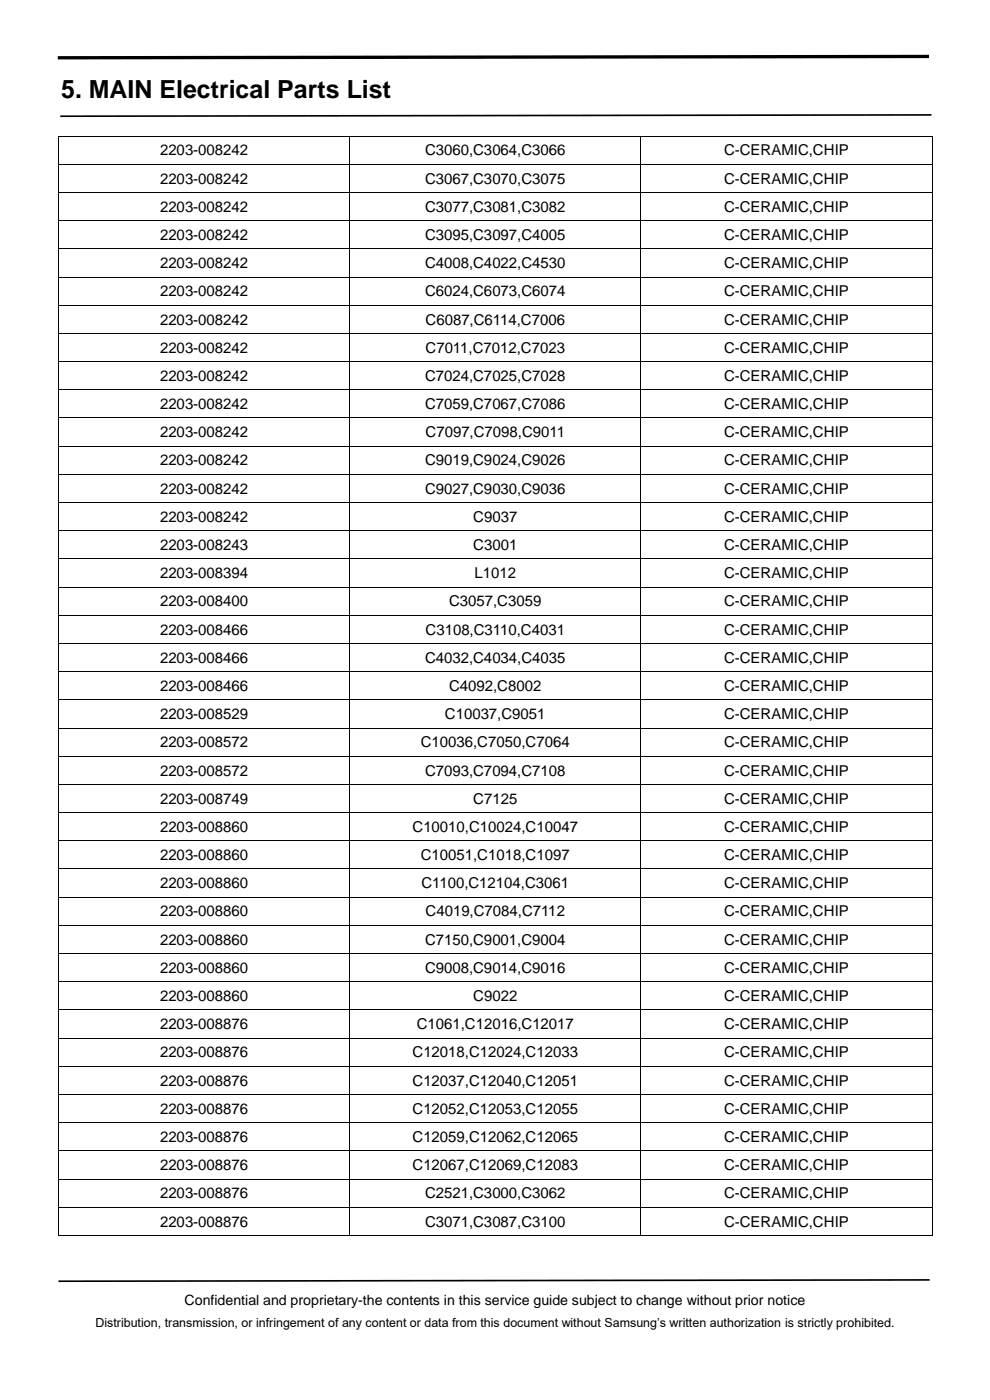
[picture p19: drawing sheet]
<svg xmlns="http://www.w3.org/2000/svg" width="210mm" height="297mm" viewBox="0 0 210 297" stroke-linecap="round" stroke-linejoin="round" font-family="sans-serif">
<defs><g id="words">
<text font-size="5.3" x="13" y="20.7">5. MAIN Electrical Parts List</text>
<g font-size="3.2">
<text x="34" y="33">2203-008242</text>
<text x="90.2" y="33">C3060,C3064,C3066</text>
<text x="153.6" y="33">C-CERAMIC,CHIP</text>
<text x="34" y="38.9">2203-008242</text>
<text x="90.2" y="38.9">C3067,C3070,C3075</text>
<text x="153.6" y="38.9">C-CERAMIC,CHIP</text>
<text x="34" y="44.9">2203-008242</text>
<text x="90.2" y="44.9">C3077,C3081,C3082</text>
<text x="153.6" y="44.9">C-CERAMIC,CHIP</text>
<text x="34" y="50.9">2203-008242</text>
<text x="90.2" y="50.9">C3095,C3097,C4005</text>
<text x="153.6" y="50.9">C-CERAMIC,CHIP</text>
<text x="34" y="56.9">2203-008242</text>
<text x="90.2" y="56.9">C4008,C4022,C4530</text>
<text x="153.6" y="56.9">C-CERAMIC,CHIP</text>
<text x="34" y="62.9">2203-008242</text>
<text x="90.2" y="62.9">C6024,C6073,C6074</text>
<text x="153.6" y="62.9">C-CERAMIC,CHIP</text>
<text x="34" y="68.9">2203-008242</text>
<text x="90.3" y="68.9">C6087,C6114,C7006</text>
<text x="153.6" y="68.9">C-CERAMIC,CHIP</text>
<text x="34" y="74.8">2203-008242</text>
<text x="90.3" y="74.8">C7011,C7012,C7023</text>
<text x="153.6" y="74.8">C-CERAMIC,CHIP</text>
<text x="34" y="80.8">2203-008242</text>
<text x="90.2" y="80.8">C7024,C7025,C7028</text>
<text x="153.6" y="80.8">C-CERAMIC,CHIP</text>
<text x="34" y="86.8">2203-008242</text>
<text x="90.2" y="86.8">C7059,C7067,C7086</text>
<text x="153.6" y="86.8">C-CERAMIC,CHIP</text>
<text x="34" y="92.8">2203-008242</text>
<text x="90.3" y="92.8">C7097,C7098,C9011</text>
<text x="153.6" y="92.8">C-CERAMIC,CHIP</text>
<text x="34" y="98.7">2203-008242</text>
<text x="90.2" y="98.7">C9019,C9024,C9026</text>
<text x="153.6" y="98.7">C-CERAMIC,CHIP</text>
<text x="34" y="104.7">2203-008242</text>
<text x="90.2" y="104.7">C9027,C9030,C9036</text>
<text x="153.6" y="104.7">C-CERAMIC,CHIP</text>
<text x="34" y="110.7">2203-008242</text>
<text x="100.4" y="110.7">C9037</text>
<text x="153.6" y="110.7">C-CERAMIC,CHIP</text>
<text x="34" y="116.7">2203-008243</text>
<text x="100.4" y="116.7">C3001</text>
<text x="153.6" y="116.7">C-CERAMIC,CHIP</text>
<text x="34" y="122.7">2203-008394</text>
<text x="100.7" y="122.7">L1012</text>
<text x="153.6" y="122.7">C-CERAMIC,CHIP</text>
<text x="34" y="128.7">2203-008400</text>
<text x="95.3" y="128.7">C3057,C3059</text>
<text x="153.6" y="128.7">C-CERAMIC,CHIP</text>
<text x="34" y="134.6">2203-008466</text>
<text x="90.3" y="134.6">C3108,C3110,C4031</text>
<text x="153.6" y="134.6">C-CERAMIC,CHIP</text>
<text x="34" y="140.6">2203-008466</text>
<text x="90.2" y="140.6">C4032,C4034,C4035</text>
<text x="153.6" y="140.6">C-CERAMIC,CHIP</text>
<text x="34" y="146.6">2203-008466</text>
<text x="95.3" y="146.6">C4092,C8002</text>
<text x="153.6" y="146.6">C-CERAMIC,CHIP</text>
<text x="34" y="152.6">2203-008529</text>
<text x="94.4" y="152.6">C10037,C9051</text>
<text x="153.6" y="152.6">C-CERAMIC,CHIP</text>
<text x="34" y="158.6">2203-008572</text>
<text x="89.3" y="158.6">C10036,C7050,C7064</text>
<text x="153.6" y="158.6">C-CERAMIC,CHIP</text>
<text x="34" y="164.5">2203-008572</text>
<text x="90.2" y="164.5">C7093,C7094,C7108</text>
<text x="153.6" y="164.5">C-CERAMIC,CHIP</text>
<text x="34" y="170.5">2203-008749</text>
<text x="100.4" y="170.5">C7125</text>
<text x="153.6" y="170.5">C-CERAMIC,CHIP</text>
<text x="34" y="176.5">2203-008860</text>
<text x="87.5" y="176.5">C10010,C10024,C10047</text>
<text x="153.6" y="176.5">C-CERAMIC,CHIP</text>
<text x="34" y="182.5">2203-008860</text>
<text x="89.3" y="182.5">C10051,C1018,C1097</text>
<text x="153.6" y="182.5">C-CERAMIC,CHIP</text>
<text x="34" y="188.5">2203-008860</text>
<text x="89.4" y="188.5">C1100,C12104,C3061</text>
<text x="153.6" y="188.5">C-CERAMIC,CHIP</text>
<text x="34" y="194.4">2203-008860</text>
<text x="90.3" y="194.4">C4019,C7084,C7112</text>
<text x="153.6" y="194.4">C-CERAMIC,CHIP</text>
<text x="34" y="200.4">2203-008860</text>
<text x="90.2" y="200.4">C7150,C9001,C9004</text>
<text x="153.6" y="200.4">C-CERAMIC,CHIP</text>
<text x="34" y="206.4">2203-008860</text>
<text x="90.2" y="206.4">C9008,C9014,C9016</text>
<text x="153.6" y="206.4">C-CERAMIC,CHIP</text>
<text x="34" y="212.4">2203-008860</text>
<text x="100.4" y="212.4">C9022</text>
<text x="153.6" y="212.4">C-CERAMIC,CHIP</text>
<text x="34" y="218.3">2203-008876</text>
<text x="88.4" y="218.3">C1061,C12016,C12017</text>
<text x="153.6" y="218.3">C-CERAMIC,CHIP</text>
<text x="34" y="224.3">2203-008876</text>
<text x="87.5" y="224.3">C12018,C12024,C12033</text>
<text x="153.6" y="224.3">C-CERAMIC,CHIP</text>
<text x="34" y="230.3">2203-008876</text>
<text x="87.5" y="230.3">C12037,C12040,C12051</text>
<text x="153.6" y="230.3">C-CERAMIC,CHIP</text>
<text x="34" y="236.3">2203-008876</text>
<text x="87.5" y="236.3">C12052,C12053,C12055</text>
<text x="153.6" y="236.3">C-CERAMIC,CHIP</text>
<text x="34" y="242.3">2203-008876</text>
<text x="87.5" y="242.3">C12059,C12062,C12065</text>
<text x="153.6" y="242.3">C-CERAMIC,CHIP</text>
<text x="34" y="248.3">2203-008876</text>
<text x="87.5" y="248.3">C12067,C12069,C12083</text>
<text x="153.6" y="248.3">C-CERAMIC,CHIP</text>
<text x="34" y="254.2">2203-008876</text>
<text x="90.2" y="254.2">C2521,C3000,C3062</text>
<text x="153.6" y="254.2">C-CERAMIC,CHIP</text>
<text x="34" y="260.2">2203-008876</text>
<text x="90.2" y="260.2">C3071,C3087,C3100</text>
<text x="153.6" y="260.2">C-CERAMIC,CHIP</text>
</g>
<text font-size="3" x="39.2" y="276.8">Confidential and proprietary-the contents in this service guide subject to change without prior notice</text>
<text font-size="2.6" x="20.2" y="281.4">Distribution, transmission, or infringement of any content or data from this document without Samsung’s written authorization is strictly prohibited.</text>
</g></defs>
<path d="M197.6 24.4l-184.8 .3M197.2 271.5l-184.8 .3" fill="none" stroke="#000" stroke-width=".35"/>
<path d="M197.1 12l-184.8 .3" fill="none" stroke="#000" stroke-width=".71" stroke-linecap="butt"/>
<g fill="#000">
<path d="M12.3 28.8h.2v.2h-.2z" fill-rule="evenodd"/>
<path d="M12.3 28.8h.2v.2h-.2z" fill-rule="evenodd"/>
<path d="M12.3 34.8h.2v.1h-.2z" fill-rule="evenodd"/>
<path d="M74.1 28.8h.2v.2h-.2z" fill-rule="evenodd"/>
<path d="M74.1 34.8h.2v.1h-.2z" fill-rule="evenodd"/>
<path d="M135.9 28.8h.2v.2h-.2z" fill-rule="evenodd"/>
<path d="M135.9 34.8h.2v.1h-.2z" fill-rule="evenodd"/>
<path d="M197.7 28.8h.1v.2h-.1z" fill-rule="evenodd"/>
<path d="M197.7 28.8h.1v.2h-.1z" fill-rule="evenodd"/>
<path d="M197.7 34.8h.1v.1h-.1z" fill-rule="evenodd"/>
<path d="M12.3 40.7h.2v.2h-.2z" fill-rule="evenodd"/>
<path d="M12.3 46.7h.2v.2h-.2z" fill-rule="evenodd"/>
<path d="M12.3 52.7h.2v.2h-.2z" fill-rule="evenodd"/>
<path d="M12.3 58.7h.2v.2h-.2z" fill-rule="evenodd"/>
<path d="M74.1 40.7h.2v.2h-.2z" fill-rule="evenodd"/>
<path d="M74.1 46.7h.2v.2h-.2z" fill-rule="evenodd"/>
<path d="M74.1 52.7h.2v.2h-.2z" fill-rule="evenodd"/>
<path d="M74.1 58.7h.2v.2h-.2z" fill-rule="evenodd"/>
<path d="M135.9 40.7h.2v.2h-.2z" fill-rule="evenodd"/>
<path d="M135.9 46.7h.2v.2h-.2z" fill-rule="evenodd"/>
<path d="M135.9 52.7h.2v.2h-.2z" fill-rule="evenodd"/>
<path d="M135.9 58.7h.2v.2h-.2z" fill-rule="evenodd"/>
<path d="M197.7 40.7h.1v.2h-.1z" fill-rule="evenodd"/>
<path d="M197.7 46.7h.1v.2h-.1z" fill-rule="evenodd"/>
<path d="M197.7 52.7h.1v.2h-.1z" fill-rule="evenodd"/>
<path d="M197.7 58.7h.1v.2h-.1z" fill-rule="evenodd"/>
<path d="M12.3 64.7h.2v.1h-.2z" fill-rule="evenodd"/>
<path d="M12.3 70.6h.2v.2h-.2z" fill-rule="evenodd"/>
<path d="M12.3 76.6h.2v.2h-.2z" fill-rule="evenodd"/>
<path d="M74.1 64.7h.2v.1h-.2z" fill-rule="evenodd"/>
<path d="M74.1 70.6h.2v.2h-.2z" fill-rule="evenodd"/>
<path d="M74.1 76.6h.2v.2h-.2z" fill-rule="evenodd"/>
<path d="M135.9 64.7h.2v.1h-.2z" fill-rule="evenodd"/>
<path d="M135.9 70.6h.2v.2h-.2z" fill-rule="evenodd"/>
<path d="M135.9 76.6h.2v.2h-.2z" fill-rule="evenodd"/>
<path d="M197.7 64.7h.1v.1h-.1z" fill-rule="evenodd"/>
<path d="M197.7 70.6h.1v.2h-.1z" fill-rule="evenodd"/>
<path d="M197.7 76.6h.1v.2h-.1z" fill-rule="evenodd"/>
<path d="M12.3 82.6h.2v.2h-.2z" fill-rule="evenodd"/>
<path d="M12.3 88.6h.2v.2h-.2z" fill-rule="evenodd"/>
<path d="M12.3 94.6h.2v.1h-.2z" fill-rule="evenodd"/>
<path d="M74.1 82.6h.2v.2h-.2z" fill-rule="evenodd"/>
<path d="M74.1 88.6h.2v.2h-.2z" fill-rule="evenodd"/>
<path d="M74.1 94.6h.2v.1h-.2z" fill-rule="evenodd"/>
<path d="M135.9 82.6h.2v.2h-.2z" fill-rule="evenodd"/>
<path d="M135.9 88.6h.2v.2h-.2z" fill-rule="evenodd"/>
<path d="M135.9 94.6h.2v.1h-.2z" fill-rule="evenodd"/>
<path d="M197.7 82.6h.1v.2h-.1z" fill-rule="evenodd"/>
<path d="M197.7 88.6h.1v.2h-.1z" fill-rule="evenodd"/>
<path d="M197.7 94.6h.1v.1h-.1z" fill-rule="evenodd"/>
<path d="M12.3 100.5h.2v.2h-.2z" fill-rule="evenodd"/>
<path d="M12.3 106.5h.2v.2h-.2z" fill-rule="evenodd"/>
<path d="M12.3 112.5h.2v.2h-.2z" fill-rule="evenodd"/>
<path d="M12.3 118.5h.2v.1h-.2z" fill-rule="evenodd"/>
<path d="M74.1 100.5h.2v.2h-.2z" fill-rule="evenodd"/>
<path d="M74.1 106.5h.2v.2h-.2z" fill-rule="evenodd"/>
<path d="M74.1 112.5h.2v.2h-.2z" fill-rule="evenodd"/>
<path d="M74.1 118.5h.2v.1h-.2z" fill-rule="evenodd"/>
<path d="M135.9 100.5h.2v.2h-.2z" fill-rule="evenodd"/>
<path d="M135.9 106.5h.2v.2h-.2z" fill-rule="evenodd"/>
<path d="M135.9 112.5h.2v.2h-.2z" fill-rule="evenodd"/>
<path d="M135.9 118.5h.2v.1h-.2z" fill-rule="evenodd"/>
<path d="M197.7 100.5h.1v.2h-.1z" fill-rule="evenodd"/>
<path d="M197.7 106.5h.1v.2h-.1z" fill-rule="evenodd"/>
<path d="M197.7 112.5h.1v.2h-.1z" fill-rule="evenodd"/>
<path d="M197.7 118.5h.1v.1h-.1z" fill-rule="evenodd"/>
<path d="M12.3 124.5h.2v.1h-.2z" fill-rule="evenodd"/>
<path d="M12.3 130.4h.2v.2h-.2z" fill-rule="evenodd"/>
<path d="M12.3 136.4h.2v.2h-.2z" fill-rule="evenodd"/>
<path d="M74.1 124.5h.2v.1h-.2z" fill-rule="evenodd"/>
<path d="M74.1 130.4h.2v.2h-.2z" fill-rule="evenodd"/>
<path d="M74.1 136.4h.2v.2h-.2z" fill-rule="evenodd"/>
<path d="M135.9 124.5h.2v.1h-.2z" fill-rule="evenodd"/>
<path d="M135.9 130.4h.2v.2h-.2z" fill-rule="evenodd"/>
<path d="M135.9 136.4h.2v.2h-.2z" fill-rule="evenodd"/>
<path d="M197.7 124.5h.1v.1h-.1z" fill-rule="evenodd"/>
<path d="M197.7 130.4h.1v.2h-.1z" fill-rule="evenodd"/>
<path d="M197.7 136.4h.1v.2h-.1z" fill-rule="evenodd"/>
<path d="M12.3 142.4h.2v.2h-.2z" fill-rule="evenodd"/>
<path d="M12.3 148.4h.2v.2h-.2z" fill-rule="evenodd"/>
<path d="M12.3 154.4h.2v.1h-.2z" fill-rule="evenodd"/>
<path d="M74.1 142.4h.2v.2h-.2z" fill-rule="evenodd"/>
<path d="M74.1 148.4h.2v.2h-.2z" fill-rule="evenodd"/>
<path d="M74.1 154.4h.2v.1h-.2z" fill-rule="evenodd"/>
<path d="M135.9 142.4h.2v.2h-.2z" fill-rule="evenodd"/>
<path d="M135.9 148.4h.2v.2h-.2z" fill-rule="evenodd"/>
<path d="M135.9 154.4h.2v.1h-.2z" fill-rule="evenodd"/>
<path d="M197.7 142.4h.1v.2h-.1z" fill-rule="evenodd"/>
<path d="M197.7 148.4h.1v.2h-.1z" fill-rule="evenodd"/>
<path d="M197.7 154.4h.1v.1h-.1z" fill-rule="evenodd"/>
<path d="M12.3 160.4h.2v.1h-.2z" fill-rule="evenodd"/>
<path d="M12.3 166.3h.2v.2h-.2z" fill-rule="evenodd"/>
<path d="M12.3 172.3h.2v.2h-.2z" fill-rule="evenodd"/>
<path d="M12.3 178.3h.2v.1h-.2z" fill-rule="evenodd"/>
<path d="M74.1 160.4h.2v.1h-.2z" fill-rule="evenodd"/>
<path d="M74.1 166.3h.2v.2h-.2z" fill-rule="evenodd"/>
<path d="M74.1 172.3h.2v.2h-.2z" fill-rule="evenodd"/>
<path d="M74.1 178.3h.2v.1h-.2z" fill-rule="evenodd"/>
<path d="M135.9 160.4h.2v.1h-.2z" fill-rule="evenodd"/>
<path d="M135.9 166.3h.2v.2h-.2z" fill-rule="evenodd"/>
<path d="M135.9 172.3h.2v.2h-.2z" fill-rule="evenodd"/>
<path d="M135.9 178.3h.2v.1h-.2z" fill-rule="evenodd"/>
<path d="M197.7 160.4h.1v.1h-.1z" fill-rule="evenodd"/>
<path d="M197.7 166.3h.1v.2h-.1z" fill-rule="evenodd"/>
<path d="M197.7 172.3h.1v.2h-.1z" fill-rule="evenodd"/>
<path d="M197.7 178.3h.1v.1h-.1z" fill-rule="evenodd"/>
<path d="M12.3 184.3h.2v.1h-.2z" fill-rule="evenodd"/>
<path d="M12.3 190.2h.2v.2h-.2z" fill-rule="evenodd"/>
<path d="M12.3 196.2h.2v.2h-.2z" fill-rule="evenodd"/>
<path d="M74.1 184.3h.2v.1h-.2z" fill-rule="evenodd"/>
<path d="M74.1 190.2h.2v.2h-.2z" fill-rule="evenodd"/>
<path d="M74.1 196.2h.2v.2h-.2z" fill-rule="evenodd"/>
<path d="M135.9 184.3h.2v.1h-.2z" fill-rule="evenodd"/>
<path d="M135.9 190.2h.2v.2h-.2z" fill-rule="evenodd"/>
<path d="M135.9 196.2h.2v.2h-.2z" fill-rule="evenodd"/>
<path d="M197.7 184.3h.1v.1h-.1z" fill-rule="evenodd"/>
<path d="M197.7 190.2h.1v.2h-.1z" fill-rule="evenodd"/>
<path d="M197.7 196.2h.1v.2h-.1z" fill-rule="evenodd"/>
<path d="M12.3 202.2h.2v.2h-.2z" fill-rule="evenodd"/>
<path d="M12.3 208.2h.2v.2h-.2z" fill-rule="evenodd"/>
<path d="M12.3 214.2h.2v.1h-.2z" fill-rule="evenodd"/>
<path d="M74.1 202.2h.2v.2h-.2z" fill-rule="evenodd"/>
<path d="M74.1 208.2h.2v.2h-.2z" fill-rule="evenodd"/>
<path d="M74.1 214.2h.2v.1h-.2z" fill-rule="evenodd"/>
<path d="M135.9 202.2h.2v.2h-.2z" fill-rule="evenodd"/>
<path d="M135.9 208.2h.2v.2h-.2z" fill-rule="evenodd"/>
<path d="M135.9 214.2h.2v.1h-.2z" fill-rule="evenodd"/>
<path d="M197.7 202.2h.1v.2h-.1z" fill-rule="evenodd"/>
<path d="M197.7 208.2h.1v.2h-.1z" fill-rule="evenodd"/>
<path d="M197.7 214.2h.1v.1h-.1z" fill-rule="evenodd"/>
<path d="M12.3 220.1h.2v.2h-.2z" fill-rule="evenodd"/>
<path d="M12.3 226.1h.2v.2h-.2z" fill-rule="evenodd"/>
<path d="M12.3 232.1h.2v.2h-.2z" fill-rule="evenodd"/>
<path d="M12.3 238.1h.2v.1h-.2z" fill-rule="evenodd"/>
<path d="M74.1 220.1h.2v.2h-.2z" fill-rule="evenodd"/>
<path d="M74.1 226.1h.2v.2h-.2z" fill-rule="evenodd"/>
<path d="M74.1 232.1h.2v.2h-.2z" fill-rule="evenodd"/>
<path d="M74.1 238.1h.2v.1h-.2z" fill-rule="evenodd"/>
<path d="M135.9 220.1h.2v.2h-.2z" fill-rule="evenodd"/>
<path d="M135.9 226.1h.2v.2h-.2z" fill-rule="evenodd"/>
<path d="M135.9 232.1h.2v.2h-.2z" fill-rule="evenodd"/>
<path d="M135.9 238.1h.2v.1h-.2z" fill-rule="evenodd"/>
<path d="M197.7 220.1h.1v.2h-.1z" fill-rule="evenodd"/>
<path d="M197.7 226.1h.1v.2h-.1z" fill-rule="evenodd"/>
<path d="M197.7 232.1h.1v.2h-.1z" fill-rule="evenodd"/>
<path d="M197.7 238.1h.1v.1h-.1z" fill-rule="evenodd"/>
<path d="M12.3 244.1h.2v.1h-.2z" fill-rule="evenodd"/>
<path d="M12.3 250h.2v.2h-.2z" fill-rule="evenodd"/>
<path d="M12.3 256h.2v.2h-.2z" fill-rule="evenodd"/>
<path d="M74.1 244.1h.2v.1h-.2z" fill-rule="evenodd"/>
<path d="M74.1 250h.2v.2h-.2z" fill-rule="evenodd"/>
<path d="M74.1 256h.2v.2h-.2z" fill-rule="evenodd"/>
<path d="M135.9 244.1h.2v.1h-.2z" fill-rule="evenodd"/>
<path d="M135.9 250h.2v.2h-.2z" fill-rule="evenodd"/>
<path d="M135.9 256h.2v.2h-.2z" fill-rule="evenodd"/>
<path d="M197.7 244.1h.1v.1h-.1z" fill-rule="evenodd"/>
<path d="M197.7 250h.1v.2h-.1z" fill-rule="evenodd"/>
<path d="M197.7 256h.1v.2h-.1z" fill-rule="evenodd"/>
<path d="M12.3 262h.2v.2h-.2z" fill-rule="evenodd"/>
<path d="M12.3 262h.2v.2h-.2z" fill-rule="evenodd"/>
<path d="M74.1 262h.2v.2h-.2z" fill-rule="evenodd"/>
<path d="M135.9 262h.2v.2h-.2z" fill-rule="evenodd"/>
<path d="M197.7 262h.1v.2h-.1z" fill-rule="evenodd"/>
<path d="M197.7 262h.1v.2h-.1z" fill-rule="evenodd"/>
</g>
<g fill="none" stroke="#000" stroke-width=".21">
<path d="M12.4 29v5.8M12.4 34.9v5.8M12.5 28.9h61.6M12.5 34.8h61.6M74.2 29v5.8M74.2 34.9v5.8M74.3 28.9h61.6M74.3 34.8h61.6M136 29v5.8M136 34.9v5.8M136.1 28.9h61.6M136.1 34.8h61.6"/>
<path d="M197.7 29v5.8M197.7 34.9v5.8M12.4 40.9v5.8M12.4 46.9v5.8M12.4 52.9v5.8M12.4 58.9v5.8M12.5 40.8h61.6M12.5 46.8h61.6M12.5 52.8h61.6M12.5 58.8h61.6M74.2 40.9v5.8M74.2 46.9v5.8"/>
<path d="M74.2 52.9v5.8M74.2 58.9v5.8M74.3 40.8h61.6M74.3 46.8h61.6M74.3 52.8h61.6M74.3 58.8h61.6M136 40.9v5.8M136 46.9v5.8M136 52.9v5.8M136 58.9v5.8M136.1 40.8h61.6M136.1 46.8h61.6"/>
<path d="M136.1 52.8h61.6M136.1 58.8h61.6M197.7 40.9v5.8M197.7 46.9v5.8M197.7 52.9v5.8M197.7 58.9v5.8M12.4 64.8v5.8M12.4 70.8v5.8M12.4 76.8v5.8M12.5 64.8h61.6M12.5 70.7h61.6M12.5 76.7h61.6"/>
<path d="M74.2 64.8v5.8M74.2 70.8v5.8M74.2 76.8v5.8M74.3 64.8h61.6M74.3 70.7h61.6M74.3 76.7h61.6M136 64.8v5.8M136 70.8v5.8M136 76.8v5.8M136.1 64.8h61.6M136.1 70.7h61.6M136.1 76.7h61.6"/>
<path d="M197.7 64.8v5.8M197.7 70.8v5.8M197.7 76.8v5.8M12.4 82.8v5.8M12.4 88.8v5.8M12.4 94.7v5.8M12.5 82.7h61.6M12.5 88.7h61.6M12.5 94.6h61.6M74.2 82.8v5.8M74.2 88.8v5.8M74.2 94.7v5.8"/>
<path d="M74.3 82.7h61.6M74.3 88.7h61.6M74.3 94.6h61.6M136 82.8v5.8M136 88.8v5.8M136 94.7v5.8M136.1 82.7h61.6M136.1 88.7h61.6M136.1 94.6h61.6M197.7 82.8v5.8M197.7 88.8v5.8M197.7 94.7v5.8"/>
<path d="M12.4 100.7v5.8M12.4 106.7v5.8M12.4 112.7v5.8M12.4 118.6v5.9M12.5 100.6h61.6M12.5 106.6h61.6M12.5 112.6h61.6M12.5 118.6h61.6M74.2 100.7v5.8M74.2 106.7v5.8M74.2 112.7v5.8M74.2 118.6v5.9"/>
<path d="M74.3 100.6h61.6M74.3 106.6h61.6M74.3 112.6h61.6M74.3 118.6h61.6M136 100.7v5.8M136 106.7v5.8M136 112.7v5.8M136 118.6v5.9M136.1 100.6h61.6M136.1 106.6h61.6M136.1 112.6h61.6M136.1 118.6h61.6"/>
<path d="M197.7 100.7v5.8M197.7 106.7v5.8M197.7 112.7v5.8M197.7 118.6v5.9M12.4 124.6v5.8M12.4 130.6v5.8M12.4 136.6v5.8M12.5 124.6h61.6M12.5 130.5h61.6M12.5 136.5h61.6M74.2 124.6v5.8M74.2 130.6v5.8"/>
<path d="M74.2 136.6v5.8M74.3 124.6h61.6M74.3 130.5h61.6M74.3 136.5h61.6M136 124.6v5.8M136 130.6v5.8M136 136.6v5.8M136.1 124.6h61.6M136.1 130.5h61.6M136.1 136.5h61.6M197.7 124.6v5.8M197.7 130.6v5.8"/>
<path d="M197.7 136.6v5.8M12.4 142.6v5.8M12.4 148.6v5.8M12.4 154.5v5.9M12.5 142.5h61.6M12.5 148.5h61.6M12.5 154.4h61.6M74.2 142.6v5.8M74.2 148.6v5.8M74.2 154.5v5.9M74.3 142.5h61.6M74.3 148.5h61.6"/>
<path d="M74.3 154.4h61.6M136 142.6v5.8M136 148.6v5.8M136 154.5v5.9M136.1 142.5h61.6M136.1 148.5h61.6M136.1 154.4h61.6M197.7 142.6v5.8M197.7 148.6v5.8M197.7 154.5v5.9M12.4 160.5v5.8M12.4 166.5v5.8"/>
<path d="M12.4 172.5v5.8M12.4 178.4v5.9M12.5 160.4h61.6M12.5 166.4h61.6M12.5 172.4h61.6M12.5 178.4h61.6M74.2 160.5v5.8M74.2 166.5v5.8M74.2 172.5v5.8M74.2 178.4v5.9M74.3 160.4h61.6M74.3 166.4h61.6"/>
<path d="M74.3 172.4h61.6M74.3 178.4h61.6M136 160.5v5.8M136 166.5v5.8M136 172.5v5.8M136 178.4v5.9M136.1 160.4h61.6M136.1 166.4h61.6M136.1 172.4h61.6M136.1 178.4h61.6M197.7 160.5v5.8M197.7 166.5v5.8"/>
<path d="M197.7 172.5v5.8M197.7 178.4v5.9M12.4 184.4v5.8M12.4 190.4v5.8M12.4 196.4v5.8M12.5 184.4h61.6M12.5 190.3h61.6M12.5 196.3h61.6M74.2 184.4v5.8M74.2 190.4v5.8M74.2 196.4v5.8M74.3 184.4h61.6"/>
<path d="M74.3 190.3h61.6M74.3 196.3h61.6M136 184.4v5.8M136 190.4v5.8M136 196.4v5.8M136.1 184.4h61.6M136.1 190.3h61.6M136.1 196.3h61.6M197.7 184.4v5.8M197.7 190.4v5.8M197.7 196.4v5.8M12.4 202.4v5.8"/>
<path d="M12.4 208.4v5.8M12.4 214.3v5.8M12.5 202.3h61.6M12.5 208.3h61.6M12.5 214.2h61.6M74.2 202.4v5.8M74.2 208.4v5.8M74.2 214.3v5.8M74.3 202.3h61.6M74.3 208.3h61.6M74.3 214.2h61.6M136 202.4v5.8"/>
<path d="M136 208.4v5.8M136 214.3v5.8M136.1 202.3h61.6M136.1 208.3h61.6M136.1 214.2h61.6M197.7 202.4v5.8M197.7 208.4v5.8M197.7 214.3v5.8M12.4 220.3v5.8M12.4 226.3v5.8M12.4 232.3v5.8M12.4 238.2v5.9"/>
<path d="M12.5 220.2h61.6M12.5 226.2h61.6M12.5 232.2h61.6M12.5 238.2h61.6M74.2 220.3v5.8M74.2 226.3v5.8M74.2 232.3v5.8M74.2 238.2v5.9M74.3 220.2h61.6M74.3 226.2h61.6M74.3 232.2h61.6M74.3 238.2h61.6"/>
<path d="M136 220.3v5.8M136 226.3v5.8M136 232.3v5.8M136 238.2v5.9M136.1 220.2h61.6M136.1 226.2h61.6M136.1 232.2h61.6M136.1 238.2h61.6M197.7 220.3v5.8M197.7 226.3v5.8M197.7 232.3v5.8M197.7 238.2v5.9"/>
<path d="M12.4 244.2v5.8M12.4 250.2v5.8M12.4 256.2v5.8M12.5 244.2h61.6M12.5 250.1h61.6M12.5 256.1h61.6M74.2 244.2v5.8M74.2 250.2v5.8M74.2 256.2v5.8M74.3 244.2h61.6M74.3 250.1h61.6M74.3 256.1h61.6"/>
<path d="M136 244.2v5.8M136 250.2v5.8M136 256.2v5.8M136.1 244.2h61.6M136.1 250.1h61.6M136.1 256.1h61.6M197.7 244.2v5.8M197.7 250.2v5.8M197.7 256.2v5.8M12.5 262.1h61.6M74.3 262.1h61.6M136.1 262.1h61.6"/>
</g>
<use href="#words"/>
</svg>
